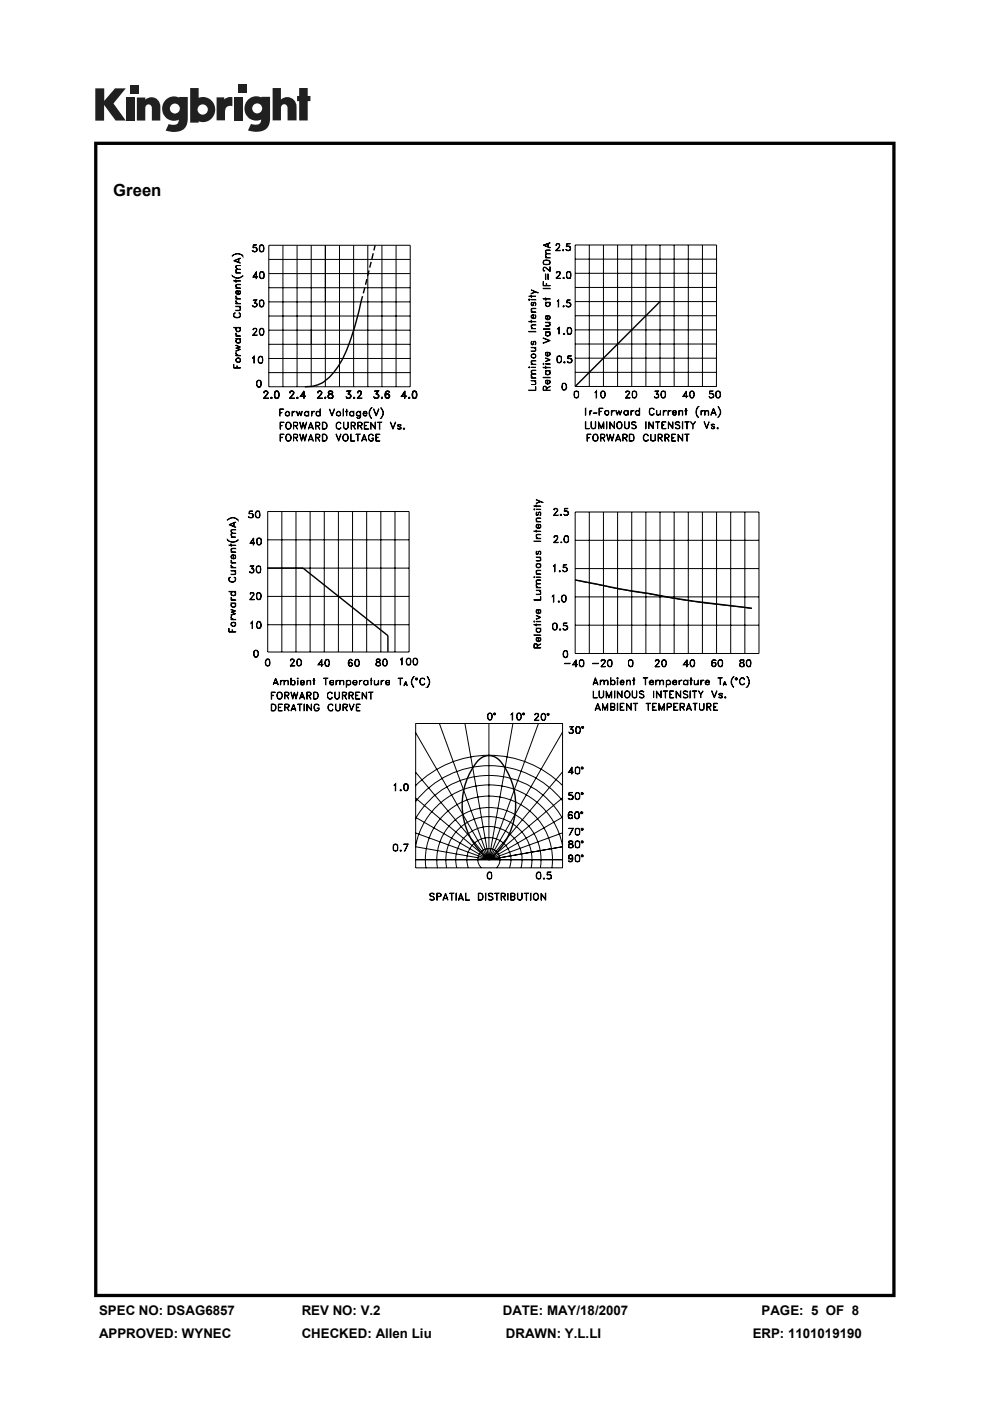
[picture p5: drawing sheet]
<svg xmlns="http://www.w3.org/2000/svg" width="210mm" height="297mm" viewBox="0 0 210 297" stroke-linecap="round" stroke-linejoin="round" font-family="sans-serif">
<defs><g id="words">
<text font-size="3.5" x="24" y="41.5">Green</text>
<g font-size="2.8">
<text x="21" y="278.7">SPEC NO: DSAG6857</text>
<text x="64" y="278.7">REV NO: V.2</text>
<text x="106.6" y="278.7">DATE: MAY/18/2007</text>
<text x="161.5" y="278.7">PAGE: 5 OF 8</text>
<text x="21" y="283.6">APPROVED: WYNEC</text>
<text x="64" y="283.6">CHECKED: Allen Liu</text>
<text x="107.3" y="283.6">DRAWN: Y.L.LI</text>
<text x="159.7" y="283.6">ERP: 1101019190</text>
</g>
</g></defs>
<g fill="#231f20">
<path d="M20.2 18.7h1.9v2.7l2.3-2.7h2.3l-2.6 3.2 2.6 3.7h-2.2l-2.4-3.3v3.3h-1.9z"/>
<path d="M26.7 20.7h1.8v4.9h-1.8z"/>
<path d="M49.6 20.7h1.8v4.9h-1.8z"/>
<path d="M27.6 18h1.8v1.8h-1.8z"/>
<path d="M50.6 17.9h1.8v1.8h-1.8z"/>
<path d="M29 20.7h1.8v.4a1.9 1.9 0 0 1 2.2-.3 1.9 1.9 0 0 1 1 2v2.8h-1.8v-2.7a.7 .7 0 0 0-.7-.8 .7 .7 0 0 0-.7 .8v2.7h-1.8z"/>
<path d="M45.9 20.6h1.7v.5a2.03 2.03 0 0 1 1.7-.5v1.9h-.2a1.12 1.12 0 0 0-1.4 1.3v1.7h-1.8z"/>
<path d="M57.8 18.7h1.8v2.4a1.98 1.98 0 0 1 2.2-.3 1.98 1.98 0 0 1 1.1 2v2.7h-1.9v-2.6a.7 .7 0 0 0-.7-.8 .7 .7 0 0 0-.7 .8v2.6h-1.8z"/>
<path d="M63.5 18.7h1.8v1.6h.5v1.1h-.5v4.1h-1.8v-4.1h-.5v-1.1h.5z"/>
<path d="M40.3 18.7v7.3h1.8v-.3a2.63 2.63 0 0 0 3.5-2.5 2.63 2.63 0 0 0-3.5-2.5v-2zM41.9 23.2a1.1 1.1 0 0 1 2.2 0 1.1 1.1 0 0 1-2.2 0z"/>
<path d="M35.3 21a2.56 2.56 0 0 0-.6 3.3 2.56 2.56 0 0 0 3.2 1.1 1.09 1.09 0 0 1-1.5 1.1l-.6-.2-.7 1.4a5.3 5.3 0 0 0 3.8-.2 2.69 2.69 0 0 0 .9-2.4v-4.5h-1.8v.1l-.8-.2a2.44 2.44 0 0 0-1.9 .5zM36 23a1.06 1.06 0 0 1 2.1 0 1.06 1.06 0 0 1-2.1 0z"/>
<path d="M52.8 21a2.56 2.56 0 0 0-.6 3.3 2.56 2.56 0 0 0 3.2 1 1.09 1.09 0 0 1-1.5 1.1l-.7-.1-.6 1.4a5.3 5.3 0 0 0 3.7-.3 2.69 2.69 0 0 0 1-2.3v-4.6h-1.8v.2l-.9-.3a2.44 2.44 0 0 0-1.8 .6zM53.5 23a1.06 1.06 0 0 1 2.1 0 1.06 1.06 0 0 1-2.1 0z"/>
</g>
<path d="M20 30v245h169.9v-245zM20.7 30.7h168.6v243.6h-168.6z" fill="#000"/>
<g fill="none" stroke="#000" stroke-width=".21">
<path d="M49.2 58.4a1.53 1.53 0 0 0 2.3 0 1.39 1.39 0 0 1-2.3 0zM49.2 54.3a1.45 1.45 0 0 1 2.3 0l-.3-.3a1.69 1.69 0 0 0-2 .3zM49.6 59.5l1.4 .1zM49.6 55.3l1.4-.6-1.3 .6 1.3 .5zM50 59.3l.1 .6zM50 57.8l1 .1zM50 57.2l.3-.1h.7h-.8a.45 .45 0 0 0 .1 .7l-.2-.1zM50.1 56.3h.9l-.8 .1-.1 .3 .2 .4-.3-.4zM50.6 54.9v.7M50.7 54.9v.8M53.6 53.2l.2 .1M53.7 58.7l1 .1h-1.1l.8-1.2v1.5l-.1-1.3-.6 1"/>
<path d="M54.2 52.5l.3 .4-.3 .4M54.5 52.7l-.4-.2-.5 .1 .1-.7h.7l-.6 .1-.1 .5a.55 .55 0 0 1 .6 0 .55 .55 0 0 1 .3 .5l-.5 .4h-.3l-.2-.2M54.5 53.1a.51 .51 0 0 1-.9 .1M55.2 52l.2-.1a.83 .83 0 0 1 .6 .7 .83 .83 0 0 1-.4 .8h-.4a1.3 1.3 0 0 1 0-1.4zM55.2 53.2h.6M55.2 52.1h.6M55.2 57.7h.6l.2 .2v.9a.55 .55 0 0 1-.9 0v-.9zM55.2 58.9h.6M55.2 57.7h.6M55.2 52a1.42 1.42 0 0 0 0 1.3M55.3 57.7a1.02 1.02 0 0 0 0 1.3M55.7 52a1.02 1.02 0 0 1 0 1.3"/>
<path d="M55.8 57.7a1.02 1.02 0 0 1 0 1.3M57 52h30v30h-30zM57 58h30M57 55h30M60 52v30M63 52v30M66 52v30M69 52v30M72 52v30M75 52v30M78 52v30M81 52v30"/>
<path d="M84 52v30M115.2 59.7l.1 .8 1.4 .1h-1.5zM115.2 52l1.5-.5-1.3 .5 1.3 .6zM115.3 55.4a.75 .75 0 0 1 .9-.3 .75 .75 0 0 1 .4 .9l-.6 .1a.64 .64 0 0 1-.8-.5zM115.3 55.9l.1 .1h1l.2-.1M115.3 55.4a.99 .99 0 0 1 1.3 0M115.3 55.4v.6M115.7 58.1l.1 1.2zM115.7 54.6l1 .1zM115.8 53.8h.9l-.9 .1 .1 .7a.55 .55 0 0 1-.1-.8zM115.8 53.1l.9-.1-.9 .2v.4l.1 .2a.45 .45 0 0 1-.1-.7zM116.2 58.1l.1 1.2z"/>
<path d="M116.2 51.6v.8M116.3 51.6v.8M116.5 55.4v.6M116.6 57.5l.1-.9v1l-.8-.6a.45 .45 0 0 0-.6-.2v.6l.2 .1a.43 .43 0 0 1-.3-.5 .43 .43 0 0 1 .4-.4l1.1 .9M117.9 53.1l.9 .1h-1l.9-1v-.4l-.6-.1-.1 .4-.1-.1 .2-.4h.4l.2 .5-.1 .4-.7 .7M118 59l.7-.8a.36 .36 0 0 0-.1-.6l-.5 .1-.1 .1 .1 .1v-.2h.6v.5l-.8 .8h1M119.3 53h.2v.2zM119.4 58.9l.2-.1 .1 .2zM119.4 53l.1 .1zM119.5 58.9l.1 .1zM120.1 53l.2 .1M120.2 57.8a.48 .48 0 0 1 .8 0l.1 .6-.2 .6h-.6l-.1-.2z"/>
<path d="M120.3 58.9h.6M120.3 57.7h.6M120.4 57.7a.99 .99 0 0 0 0 1.3M120.7 52.2l.2 .2v.6l-.2 .1M120.9 57.7l.1 .1v1l-.1 .2M120.9 52.5a.6 .6 0 0 0-.8-.2l.1-.7h.7l-.6 .1-.1 .5h.6l.2 .5a.55 .55 0 0 1-.4 .5 .55 .55 0 0 1-.6-.3l.2 .1a.52 .52 0 0 0 .7-.2M122 51.9h30v30h-30zM122 57.9h29.9M122 54.9h29.9M125 51.9v30.1M128 51.9v30.1M131 51.9v30.1"/>
<path d="M134 51.9v30.1M137 51.9v30.1M140 51.9v30.1M143 51.9v30.1M146 51.9v30.1M149 51.9v30.1M49.6 77.2v.9h1.4l-1.4-.1M49.6 69.4l1.4 .1zM49.6 66.4l.3-.1a.52 .52 0 0 0-.3 .6 .52 .52 0 0 0 .5 .4l.8-.2v-.5l-.2-.3 .1 .1 .2 .6a.74 .74 0 0 1-.9 .4l-.5-.3zM50 75.3l1 .1zM50 74.8l.5 .5-.5-.3zM50 73.1l1 .5-.8 .2 .8 .3-1 .4 .8-.4-.8-.3 .8-.2z"/>
<path d="M50 71.8l1 .1zM50 71.2l1 .1zM50 70.6l.5 .6-.5-.3zM50 64.9l1 .1zM50 64.3l1 .1zM50 63.7l.5 .6-.5-.3zM50 63.3l1 .1zM50 62.7l.5 .6-.5-.3zM50 61l1 .1zM50 60.4l.3-.1h.7l-.8 .1-.1 .3 .2 .3-.3-.3zM50.1 76.1a.55 .55 0 0 1 .7-.2 .57 .57 0 0 1 0 .9 .57 .57 0 0 1-.8-.5zM50.1 72l.1-.1-.1 .5 .1 .2 .4 .1 .3-.1-.1-.7a.57 .57 0 0 1 0 .8h-.6a.45 .45 0 0 1-.1-.7z"/>
<path d="M50.1 69.6l.1-.1-.1 .3 .1 .3 .4 .2 .3-.2-.1-.6 .2 .3-.2 .5a.53 .53 0 0 1-.6-.1 .53 .53 0 0 1-.1-.6zM50.1 61.7l.4-.1v.8l.4-.2-.1-.6a.49 .49 0 0 1 .1 .7 .49 .49 0 0 1-.7 .1l-.2-.3zM50.2 76.1l.3-.2 .3 .1 .1 .6-.3 .2-.4-.1-.1-.3zM50.2 61.7h.3v.7l-.4-.3zM50.2 78v-.5l.1 .5M50.8 65l.2 .4-.1 .4-.9 .1 .9-.2zM53.6 71l1 .1h-1l.8-.9v-.4l-.2-.1-.6 .1a.46 .46 0 0 1 .5-.2 .46 .46 0 0 1 .4 .2l-.2 .6-.7 .7M53.6 64.8l.2 .2M53.9 75.5v1.5v-1.3l-.3 .2zM54 64.2l.5 .1a.51 .51 0 0 1-.3 .8 .51 .51 0 0 1-.6-.3l.1 .1a.52 .52 0 0 0 .8-.1M54.2 64.3l.3 .3-.3 .4M54.4 63.7l-.7-.1h.8l-.5 .7"/>
<path d="M54.4 63.6l-.5 .7 .6 .2M55 75.6l.3-.1a.93 .93 0 0 1 .4 1.3l-.1 .2a.55 .55 0 0 1-.8-.2 1.15 1.15 0 0 1 .2-1.2zM55 76.9h.6M55 75.7h.6M55.1 69.8a.47 .47 0 0 1 .4-.2 .47 .47 0 0 1 .4 .2 .82 .82 0 0 1-.5 1.3l-.2-.1a1.15 1.15 0 0 1-.1-1.2zM55.1 75.6a1.02 1.02 0 0 0 0 1.4M55.2 63.7a.52 .52 0 0 1 .7 .1 .82 .82 0 0 1-.5 1.3l-.2-.1-.2-.6zM55.2 64.9h.6M55.2 63.7h.6M55.2 63.7a1.42 1.42 0 0 0 0 1.3M55.2 70.9h.6M55.2 69.8h.6"/>
<path d="M55.3 69.7a1.02 1.02 0 0 0 0 1.3M55.5 75.6l.2 .3v.9l-.2 .2M55.7 63.7a1.02 1.02 0 0 1 0 1.3M55.8 69.7a1.42 1.42 0 0 1 0 1.3M57 67h30M57 64h30M57 61h30M57 79h30M57 76h30M57 73h30M57 70h30M112.1 77.9h.3z"/>
<path d="M112.1 63.5l.2-.1 .1 .2-.2 .1zM112.1 77.9h.1M112.1 70.3l1.6 .1zM112.1 68.2h1.6zM112.1 62.8h1.6M112.2 77.9h.1M112.2 63.5l.1 .1zM112.6 77.2l1.1 .1zM112.6 76.6l.4-.2h.7l-.9 .1-.1 .4 .3 .3-.4-.3zM112.6 74.4l1-.1v-.4l-.2-.2a.45 .45 0 0 1 .2 .7zM112.6 73.7h1.1zM112.6 67.9l.1 .5z"/>
<path d="M112.6 66.1l1.1 .1zM112.6 65.5l.4-.1h.7l-1 .2 .3 .5-.3-.2zM112.6 63.5l1.1 .1zM112.6 62.6l.1 .5zM112.6 61.5l1.6 .6zM112.6 77.9h1.1M112.6 69.7h1.1M112.7 67l.4-.2v.7l-.3-.1zM112.7 79.3l1-.1-.9 .2-.1 .4 .3 .3-.4-.3zM112.7 78.6l1-.1-.9 .2-.1 .2 .3 .3-.4-.3zM112.7 73h.4M112.7 68.9l1-.1-.9 .2-.1 .3 .3 .4-.4-.4z"/>
<path d="M112.7 64.2l.2-.1-.3 .2v.3l.3 .2 .4-.6M112.7 64.7h.4M112.8 75.2h.8a.46 .46 0 0 1-.3 .7 .46 .46 0 0 1-.6-.6zM112.8 72.4v.7M112.8 64.2v.6M113.1 67.5l.5-.1-.1-.7 .2 .3a.48 .48 0 0 1-.6 .6l-.5-.4a.44 .44 0 0 1 .6-.5v.8M113.2 72.5h.4M113.2 64.2h.4v.6M113.3 72.4l-.2 .7h-.2a.48 .48 0 0 1-.2-.7h.2l-.2 .1M113.6 73l-.1 .1 .2-.2-.1-.5h-.4l-.2 .7M113.6 64.7l-.1 .1a.44 .44 0 0 0-.1-.7l-.2 .2-.2 .5M113.6 61.9l-1 .4 1.1-.4"/>
<path d="M113.6 72.4v.7M115.2 77.1l.1-.1 .1 .2-.1 .1zM115.2 77.9l1.5 .1zM115.2 71.6l1.5 .6-1.5 .6 1.3-.6zM115.2 63.3l1.5 .1zM115.2 61.1l1.5 .1zM115.2 69.8h1.5M115.3 77.2h.1M115.7 78.6l1 .1zM115.7 77.6l.1 .5zM115.7 77.1l1 .1zM115.7 75.9l1 .4-1 .4 .8-.4z"/>
<path d="M115.7 70.4h1zM115.7 69.1l.8-.1 .1-.3-.2-.3 .3 .3-.1 .4-.2 .1zM115.7 68.3l1 .1zM115.7 64.1l1 .1zM115.7 63.2l.1 .5zM115.8 74.8h.3v.6l-.3-.1zM115.8 67h.3v.7l-.3-.1zM115.9 78.7l-.1 .6h.7l.1-.4-.1-.2 .2 .2a.5 .5 0 0 1-.6 .6 .5 .5 0 0 1-.2-.8zM115.9 70.4l-.1 .7h.7l.1-.4-.1-.3 .2 .3a.5 .5 0 0 1-.6 .6 .5 .5 0 0 1-.2-.9zM115.9 60.5v-.4v.4M116.1 75.4l.5-.2-.1-.4h-.1l.1-.1 .2 .2v.3l-.2 .2a.46 .46 0 0 1-.7-.1 .46 .46 0 0 1 .1-.6h.3v.7M116.1 67.7l.5-.2-.1-.5h-.1l.3 .2v.3l-.2 .2a.53 .53 0 0 1-.7-.1 .53 .53 0 0 1 0-.6h.4v.7"/>
<path d="M118.1 75.7a.55 .55 0 0 1 1 0v.9l-.4 .4-.4-.1-.2-.3zM118.1 63.9l.4-.3v1.5l-.1-1.4zM118.2 69.7l.4-.3v1.5v-1.4zM118.3 76.8h.6M118.3 75.6h.6M118.4 75.5a1.02 1.02 0 0 0 0 1.4M118.8 75.5a1.02 1.02 0 0 1 0 1.4M119.4 64.9h.2l-.1 .2zM119.5 64.9h.1M119.5 64.8h.1M119.6 70.7l.2 .2h-.3zM119.6 70.8l.1 .1z"/>
<path d="M119.7 76.7l.1 .1v.2l-.2-.1zM119.7 76.8l.1 .1zM120.2 64.8l.2 .2M120.4 69.5a.52 .52 0 0 1 .8 .2 1.15 1.15 0 0 1-.2 1.2h-.6l-.1-.6zM120.4 70.8h.6M120.4 76.7l.2 .2M120.4 69.5h.6M120.5 69.5a1.4 1.4 0 0 0 0 1.4M120.8 64.2l.2 .4-.2 .4M120.9 76l.4 .4-.1 .3-.3 .2M120.9 69.5a.99 .99 0 0 1 0 1.4M121 64.4a.61 .61 0 0 0-.8-.1l.1-.7h.6l-.6 .1v.5a.55 .55 0 0 1 .5 0 .55 .55 0 0 1 .3 .5l-.4 .4h-.3l-.2-.3"/>
<path d="M121 64.8a.51 .51 0 0 1-.8 0M121.3 76.3a.64 .64 0 0 0-.9-.2v-.7h.8l-.7 .1-.1 .5 .8 .1 .1 .5-.4 .4-.5-.1-.1-.3 .1 .2a.64 .64 0 0 0 .9-.2M122 78.9h29.9M122 75.9h29.9M122 72.9h29.9M122 69.9h29.9M122 66.9h29.9M122 63.9h29.9M152 60.9h-30M54.5 80.9a.47 .47 0 0 1 .4-.3 .47 .47 0 0 1 .4 .3l.1 .5-.2 .6h-.5a1.15 1.15 0 0 1-.2-1.1zM54.7 82h.5M54.7 80.8h.5"/>
<path d="M54.7 80.7a1.02 1.02 0 0 0 0 1.3M55.2 80.7l.1 .2v.9l-.1 .2M55.9 84.4h1l-1 .1M56.1 83l.4-.1 .4 .4-1 1.2 .9-1.2a.43 .43 0 0 0-.5-.3 .43 .43 0 0 0-.4 .3zM57.4 84.3l.2-.1 .1 .2-.2 .1zM57.5 84.3l.1 .1zM58.4 83l.2-.1a.84 .84 0 0 1 .6 .8 .84 .84 0 0 1-.6 .8 .93 .93 0 0 1-.3-1.3zM58.4 84.3h.6M58.4 83.1h.6M58.5 83l-.2 .2v1l.2 .2M58.9 83a1.12 1.12 0 0 1 0 1.4M59.3 86.7h.9l-.8 .1v1.4z"/>
<path d="M59.4 87.5h.4h-.4M59.4 89.5h.8l-.7 .1v1.4zM59.4 92h.8l-.7 .1v1.5zM59.5 92.7h.4l-.4 .1M59.5 90.3h.4M60.7 89.7l.3-.2h.3a.88 .88 0 0 1 0 1.5 .76 .76 0 0 1-.7-.4 .76 .76 0 0 1 .1-.9zM60.7 92.3l.3-.3h.3a.88 .88 0 0 1 0 1.6 .76 .76 0 0 1-.7-.5 .76 .76 0 0 1 .1-.8zM60.8 89.7a.64 .64 0 0 1 .9 .6 .64 .64 0 0 1-.9 .5l-.1-.4zM60.8 92.2a.64 .64 0 0 1 .9 .6 .64 .64 0 0 1-.9 .6l-.1-.4zM61.4 84.4h1l-1 .1M61.6 83l.4-.1 .4 .4-1 1.2 .9-1.2a.43 .43 0 0 0-.5-.3 .43 .43 0 0 0-.4 .3zM61.9 87.2l.1 1z"/>
<path d="M62.2 87.3l.4-.1-.4 .2-.2 .2zM62.3 89.6h.5l.3 .2-.1 .4-.7 .1 .8-.1-.1-.6-.7-.1v1.5M62.3 92.8l.8-.1v-.5l-.8-.2v1.6M62.3 92.1l.8 .2-.1 .4h-.7M62.7 90.3l.4 .7M62.7 92.8l.4 .8M62.9 87.2l.3 .8 .3-.8 .3 .8 .3-.8-.3 1-.3-.7-.3 .7zM62.9 84.3l.2-.1 .1 .2-.2 .1zM63 84.3l.1 .1zM63.5 89.5l.5 1.3 .3-1.3 .3 1.3 .5-1.3-.5 1.5-.3-1.3-.3 1.3zM63.5 92l.5 1.3 .3-1.3 .3 1.3 .5-1.3-.5 1.6-.3-1.3-.3 1.3zM63.8 84l1 .1h-1.1l.8-1.2v1.6"/>
<path d="M64.5 83.1l-.7 1M64.6 87.5l.3-.3h.2l.3 .3-.3-.2a.43 .43 0 0 0-.5 .4 .43 .43 0 0 0 .5 .4l.3-.1a.49 .49 0 0 1-.6 .1 .49 .49 0 0 1-.2-.6zM65.4 87.2l.1 1zM65.5 93.2h.8M65.5 90.7h.8M65.6 93.1h.7M65.6 90.6h.7M65.9 89.5l.6 1.5-.6-1.3-.5 1.3zM65.9 92l.6 1.6-.6-1.3-.5 1.3zM66.1 87.2l.1 1zM66.3 87.3l.5-.1-.5 .2-.1 .2zM66.9 89.5h.6l.3 .2 .1 .3-.2 .3h-.7h.5a.35 .35 0 0 0 .3-.4 .35 .35 0 0 0-.3-.3h-.5l-.1 1.4z"/>
<path d="M67 92.7h.7l.1-.4-.3-.2h-.5l-.1 1.5v-1.6h.6l.4 .3-.1 .4-.8 .1M67.2 87.3l.4-.1 .3 .3-.3-.2a.43 .43 0 0 0-.5 .4 .43 .43 0 0 0 .5 .4l.3-.1a.51 .51 0 0 1-.8 .1 .51 .51 0 0 1 .1-.8zM67.4 90.3l.5 .7-.5-.7M67.4 92.8l.5 .8-.5-.8M67.4 84.4l1 .1h-1.1l.9-1.2a.43 .43 0 0 0-.4-.3 .43 .43 0 0 0-.4 .3 .44 .44 0 0 1 .5-.4 .44 .44 0 0 1 .3 .6l-.8 1M67.9 86.7v1.5zM68.4 89.5h.5a.82 .82 0 0 1 .5 .8 .82 .82 0 0 1-.5 .7h-.5zM68.4 92h.5a.82 .82 0 0 1 .5 .8 .82 .82 0 0 1-.5 .8h-.5zM68.5 89.6a.71 .71 0 0 1 .8 .5 .71 .71 0 0 1-.4 .8h-.4zM68.5 92.1a.71 .71 0 0 1 .8 .5 .71 .71 0 0 1-.4 .9h-.4zM68.9 84.3h.1v.2zM69 84.3h.1"/>
<path d="M69 84.2h.1M69.6 84.2l.3 .2M69.7 83l-.1 .3 .4 .3a.53 .53 0 0 1 .5 .7 .52 .52 0 0 1-.6 .1 .52 .52 0 0 1-.3-.5l.8-.4 .2-.4a.6 .6 0 0 0-.9-.1zM69.7 83l-.1 .3 .9 .5a.44 .44 0 0 1-.3 .6 .44 .44 0 0 1-.6-.4l.2-.3 .6-.2 .2-.4a.6 .6 0 0 0-.9-.1zM69.7 83.1h.8M69.8 83a.52 .52 0 0 0 .6 .6l.3 .3a.55 .55 0 0 1-.6 .6 .55 .55 0 0 1-.5-.6l.9-.6-.1-.3 .1 .3-.3 .2a.55 .55 0 0 0-.7 .4 .55 .55 0 0 0 .6 .7 .55 .55 0 0 0 .6-.6l-.3-.4a.52 .52 0 0 1-.6-.6zM69.9 86.7l.5 1.3 .6-1.3-.6 1.5zM70.6 84.2l-.3 .2M71.2 92l.6 1.3 .5-1.3-.5 1.6zM71.3 89.8l.5-.3 .4 .1 .1 .2a.55 .55 0 0 0-.6-.2 .55 .55 0 0 0-.4 .5 .6 .6 0 0 0 .2 .7 .6 .6 0 0 0 .7 0l.1-.1-.4 .3-.6-.3zM71.5 87.4l.3-.1 .3 .1 .1 .6a.45 .45 0 0 1-.6 0 .45 .45 0 0 1-.1-.6zM72.8 86.7l.1 1.5z"/>
<path d="M72.9 92.4a.5 .5 0 0 1 .5-.3 .5 .5 0 0 1 .4 .5 .63 .63 0 0 1-.6 .9 .72 .72 0 0 1-.3-1.1zM72.9 89.5v1.1l.4 .3 .3-.1 .2-.2 .1-1.1-.1 1.3a.5 .5 0 0 1-.5 .2 .5 .5 0 0 1-.4-.4zM72.9 92.3l.3-.3a.77 .77 0 0 1 .7 .8 .77 .77 0 0 1-.7 .8 .82 .82 0 0 1-.3-1.3zM73.3 87.2l.5 .1zM73.5 86.7v1.5M73.5 84.2l.2 .2M73.9 83.5l.3 .1 .3 .3a.59 .59 0 0 1-.3 .5 .59 .59 0 0 1-.7 0l-.1-.2 .1 .2a.59 .59 0 0 0 1-.4 .55 .55 0 0 0-.6-.5zM74.1 83.6l.2 .1a.46 .46 0 0 1-.2 .7 .48 .48 0 0 0 0-.8zM74.2 87.5l.3-.3h.2l.3 .3-.3-.2a.43 .43 0 0 0-.5 .4 .43 .43 0 0 0 .5 .4l.3-.1a.49 .49 0 0 1-.7 .1 .49 .49 0 0 1-.1-.6zM74.3 83l-.8-.1h.9l-.5 .7M74.3 82.9l-.5 .7h.4l.2 .3M74.4 92l.1 1.5 .7 .1h-.8z"/>
<path d="M74.4 84.1a.54 .54 0 0 1-.9 .2v-.1M74.5 89.5l.7 .1 .2 .2-.2 .5h-.7l.7-.1 .1-.2-.1-.3-.7-.1v1.4zM74.9 90.3l.5 .7-.4-.7M75 84.3l.1-.1 .1 .2-.1 .1zM75 87.2l.1 1zM75.1 84.3v.1zM75.5 92l.9 .1zM75.6 87.5l.3-.3h.3l.2 .3-.2-.2a.43 .43 0 0 0-.6 .4 .43 .43 0 0 0 .6 .4l.2-.1a.49 .49 0 0 1-.6 .1 .49 .49 0 0 1-.2-.6zM75.8 84.4l.9 .1h-1l.9-1v-.4l-.5-.1-.2 .3-.1-.1 .3-.3h.3l.3 .4-.2 .4-.7 .8M75.9 89.6h.5l.3 .2v.4l-.8 .1h.8l.1-.3-.1-.4-.8-.1v1.5M75.9 92.1v1.5M76.3 90.3l.5 .7-.4-.7"/>
<path d="M76.4 87.2l.1 1.1-.2 .3-.4 .1-.3-.2 .6 .1 .2-.3zM76.8 93.1h.8M76.8 93.2h.9M77.1 87.6l.1 .4h.6a.48 .48 0 0 1-.6 .1 .48 .48 0 0 1-.1-.6 .48 .48 0 0 1 .7-.1v.3h-.7M77.2 87.4l.4-.1 .2 .3h-.7zM77.3 89.5h.9l-.9 .1v1.3l.9 .1h-.9zM77.3 92l.5 1.6-.5-1.3-.6 1.3zM77.3 90.3h.5M78.3 92.2l.6-.2 .3 .4a.59 .59 0 0 0-.8-.2 .59 .59 0 0 0-.2 .8 .47 .47 0 0 0 .5 .5 .47 .47 0 0 0 .4-.5l-.2-.1h.3l-.2 .6-.4 .1a.97 .97 0 0 1-.3-1.4zM78.6 89.5l.9 1.3 .1-1.3v1.5l-.9-1.3-.1 1.3zM78.8 86.4h.1a1.54 1.54 0 0 0 0 2.3 1.45 1.45 0 0 1-.1-2.3zM79.2 86.7l.6 1.3 .6-1.3-.6 1.5z"/>
<path d="M79.4 84.2l.2 .2M79.7 92h.9l-.8 .1v1.4l.8 .1h-.9zM79.8 92.7h.4l-.4 .1M80 83.6l.3 .3-.1 .3-.2 .2 .3-.4zM80.1 89.5l.9 .1zM80.2 83l-.7-.1h.8l-.5 .7M80.2 82.9l-.5 .7h.4l.2 .3M80.3 84.1a.51 .51 0 0 1-.4 .3 .51 .51 0 0 1-.5-.2M80.5 89.6v1.4l.1-1.4M80.7 86.4a1.39 1.39 0 0 1 0 2.3 1.54 1.54 0 0 0 0-2.3zM80.9 84.3h.2l-.1 .2zM81 84.3h.1"/>
<path d="M81 84.2h.1M81.7 84.1l.5 .3 .4-.3M81.9 83a.82 .82 0 0 0-.3 .9 .82 .82 0 0 0 .7 .6 .52 .52 0 0 0 .4-.5 .52 .52 0 0 0-.3-.5h-.3l-.4 .2 .6-.2 .4 .4a.51 .51 0 0 1-.4 .5 .51 .51 0 0 1-.6-.2 .78 .78 0 0 1 0-.9 .78 .78 0 0 1 .8-.3l.1 .1-.3-.2zM81.9 83.1h.6M82 83a1.02 1.02 0 0 0 .1 1.4 .91 .91 0 0 1-.1-1.4zM82.3 83.6l.3 .3-.1 .3-.2 .2 .3-.4zM82.6 83.9l-.4-.3-.5 .3 .4-.3-.4 .4M82.8 89.5l.6 1.3 .5-1.3-.5 1.5zM84.4 90.8h.6M84.4 90.3l.6 .3v.3a.52 .52 0 0 1-.7-.1l.2 .1M84.4 90.2h.6M84.5 90.1v.2"/>
<path d="M85 90.1v.2v-.2a.52 .52 0 0 0-.7 .2l.7 .4M85 90.6v.3M85.2 84l1 .1h-1.1l.8-1.2v1.6l-.1-1.4-.6 1M85.6 90.8h.1l.1 .1-.2 .1zM85.6 90.8l.1 .1zM86.7 84.3l.1-.1 .1 .2-.2 .1zM86.7 84.3l.1 .1zM87.6 83l.2-.1a.84 .84 0 0 1 .6 .8 .84 .84 0 0 1-.6 .8 .93 .93 0 0 1-.3-1.3zM87.6 84.3h.6M87.6 83.1h.6M87.7 83a1.54 1.54 0 0 0 0 1.4M88.2 83a1.54 1.54 0 0 1 0 1.4"/>
<path d="M112.1 82.7h1.5l.1-.7v.8zM112.6 80.7l1.1 .1zM112.6 80.1l1.1 .1zM113.4 80.8l.3 .3-.1 .4h-1l1-.1zM115.2 80l1.5 .1zM115.8 80.7h.3v.7l-.3-.2zM115.9 82.7l-.1-.7h-.5v.7l1.4 .1h-1.5l.1-.8 .4-.1 .2 .1v.7M115.9 82.3l.8-.4-.8 .5M116.1 81.4l.5-.3-.1-.4h-.1l.1-.1 .2 .3v.2l-.2 .3a.46 .46 0 0 1-.7-.2 .46 .46 0 0 1 .1-.6h.3v.8M119.3 81.3h.6l.3 .5v.5l-.5 .4-.5-.3zM119.3 81.4h.6M119.3 82.6h.6"/>
<path d="M119.4 81.3a1.4 1.4 0 0 0 0 1.3M119.8 81.3a1.02 1.02 0 0 1 0 1.3M122 83a.55 .55 0 0 1 .7 .1v1l-.1 .2-.4 .1-.4-.3v-1zM122 84.2h.6M122 83.1h.6M122 83a1.02 1.02 0 0 0 0 1.3M122.5 83a1.02 1.02 0 0 1 0 1.3M124.2 86.5v1.5zM124.2 89.4v1.4l.8 .1h-.8zM124.5 92h.8l-.7 .1v1.5zM124.6 92.8h.4l-.4 .1M125.1 87.5h.2"/>
<path d="M125.3 89.4l.1 1.1 .4 .3 .5-.1 .1-1.3v1.1a.51 .51 0 0 1-.5 .4 .51 .51 0 0 1-.6-.4zM125.6 87.1h-.5v.9M125.9 87.5l.7 .1zM125.9 92.3l.3-.2a.68 .68 0 0 1 .6 .7 .68 .68 0 0 1-.6 .7 .74 .74 0 0 1-.3-1.2zM126 92.1l.2-.1a.77 .77 0 0 1 .7 .8 .77 .77 0 0 1-.7 .8l-.4-.4v-.7zM126.2 83.1l.3-.2v1.5l-.1-1.3zM127 86.5h.9l-.8 .1v1.4zM127.1 87.2h.4l-.4 .1M127.5 92.8h.5a.35 .35 0 0 0 .2-.3 .35 .35 0 0 0-.2-.4h-.5l-.1 1.5v-1.6l.7 .1 .2 .3-.1 .3-.2 .2h-.5M127.6 83a.45 .45 0 0 1 .7 .1 .82 .82 0 0 1-.5 1.3l-.2-.1a1.02 1.02 0 0 1 0-1.3zM127.6 84.2h.5M127.6 83.1h.5"/>
<path d="M127.7 83a1.02 1.02 0 0 0 0 1.3M127.8 92.9l.5 .7-.4-.7M128.1 89.7l-.6 1.2-.5-1.2v1.2v-1.5l.5 1.3 .6-1.3v1.5M128.1 83a1.42 1.42 0 0 1 0 1.3M128.4 87.2l.6-.1 .1 .7-.3 .2-.3-.1-.2-.4zM128.6 89.4l.1 1.5zM128.6 92l.5 1.4 .3-1.4 .4 1.4 .5-1.4-.5 1.6-.4-1.3-.3 1.3zM129.3 89.4l1 1.3v-1.3v1.5l-.9-1.2-.1 1.2zM129.7 87v1zM130.3 87l-.5 .2-.1 .3M130.6 87l.3 .8 .4-.8 .2 .8 .4-.8-.4 1-.2-.8-.4 .8zM130.7 93.2h.8"/>
<path d="M130.8 93.1h.6M130.8 89.7l.5-.3a.77 .77 0 0 1 .7 .8 .77 .77 0 0 1-.7 .7 .85 .85 0 0 1-.5-1.2zM130.9 89.7a.5 .5 0 0 1 .6-.2 .5 .5 0 0 1 .4 .5 .63 .63 0 0 1-.6 .8 .72 .72 0 0 1-.4-1.1zM131.1 92l.6 1.6-.6-1.3-.6 1.3zM132.1 92.9a.58 .58 0 0 0 .7-.1 .58 .58 0 0 0 .2-.6l-.9-.2v1.6M132.1 92.1h.5l.4 .3-.1 .3-.8 .1M132.4 87.2l.3-.2 .5 .2-.7-.1-.1 .4 .1 .3 .2 .2 .5-.2a.52 .52 0 0 1-.7 .1 .52 .52 0 0 1-.1-.7zM132.5 89.4v1.1l.1 .3h.3h.3l.2-.3 .1-1.1-.1 1.3a.52 .52 0 0 1-.8 .1l-.1-.3zM132.5 92.9l.5 .7-.4-.7M132.7 84.3l.9 .1h-1l.9-1.1-.3-.3h-.2l-.3 .2 .1-.2a.47 .47 0 0 1 .8 .3l-.9 1.1M133.2 87v1M133.5 92a.84 .84 0 0 1 .9 .5 .84 .84 0 0 1-.2 1l-.7 .1z"/>
<path d="M133.6 92.1l.7 .2v1.1l-.7 .1zM133.8 87l.1 1zM134.1 89.5a.6 .6 0 0 1 .8 .2l-.3-.2-.6 .2 .1 .2 .7 .3 .1 .5a.54 .54 0 0 1-.9 0l.3 .1 .6-.1-.2-.4-.7-.4zM134.2 83a.52 .52 0 0 1 .8 .1 .82 .82 0 0 1-.5 1.3l-.3-.1-.1-.6zM134.2 84.2h.6M134.2 83.1h.6M134.3 83l-.2 .1v1l.2 .2M134.5 87l-.5 .2-.1 .3M134.7 83a1.02 1.02 0 0 1 0 1.3M135.6 86.5l.1 1.5zM136.7 92.1l.5-.1 .3 .5-.3-.4a.68 .68 0 0 0-.7 .7 .68 .68 0 0 0 .7 .7l.3-.3a.63 .63 0 0 1-.8 .3 .63 .63 0 0 1-.3-.9zM136.9 89.4l.1 1.5z"/>
<path d="M137.8 86.7l.3-.2 .6 .2v.2l-.2-.3h-.5l-.2 .3v.7l.2 .3 .4 .1 .3-.4a.51 .51 0 0 1-.6 .4 .51 .51 0 0 1-.4-.5zM138 92v1.1l.1 .3 .4 .1 .4-.1 .1-1.4v1.4a.72 .72 0 0 1-1 0zM138.6 90.7l-1-1.3v1.5M138.6 89.4v1.5l-1-1.2M138.8 84.2l.3 .1M139.1 89.4l.8 .1zM139.2 87l.2 .9 .3 .1 .4-.3-.3 .3h-.5zM139.2 83.5l.5 .1v.4l-.1 .3-.5 .1-.3-.2v-.1a.47 .47 0 0 0 .4 .2 .47 .47 0 0 0 .5-.2M139.4 83.6h.3v.6l-.3 .1M139.5 89.5v1.4M139.7 83l-.8-.1h.8l-.5 .7M139.7 82.9l-.6 .7h.5l.1 .2"/>
<path d="M139.7 92.8h.5a.35 .35 0 0 0 .2-.3 .35 .35 0 0 0-.2-.4h-.5l-.1 1.5v-1.6l.7 .1 .2 .3-.1 .3-.2 .2h-.5M140 92.9l.5 .7-.4-.7M140.1 87v1M140.4 83a.45 .45 0 0 1 .7 .1l.1 .5a.75 .75 0 0 1-.5 .8 .9 .9 0 0 1-.3-1.4zM140.4 84.2h.6M140.4 83.1h.6M140.4 89.5l.9-.1h-.9v1.5h.9l-.9-.1M140.4 90.1h.4l-.4 .1M140.5 83a1.02 1.02 0 0 0 0 1.3M140.7 87l.1 1zM140.9 83l.2 .1v1l-.2 .2M141.1 92.8h.5a.35 .35 0 0 0 .3-.3 .35 .35 0 0 0-.3-.4h-.5l-.1 1.5v-1.6l.8 .1 .1 .3v.3l-.3 .2h-.5"/>
<path d="M141.3 87a.46 .46 0 0 0-.5 .5M141.4 92.9l.5 .7-.4-.7M141.7 87l.1 1zM142.4 87a.46 .46 0 0 0-.6 .5M142.4 92h.9l-.8 .1v1.4l.8 .1h-.9zM142.5 92.8h.5l-.5 .1M142.7 87.5l.1 .4 .2 .1h.2l.2-.3 .1 .1-.3 .2a.51 .51 0 0 1-.6-.5 .51 .51 0 0 1 .8-.4l.1 .4h-.8M142.7 90.7l-.9-1.3v1.5M142.7 89.4v1.5l-.9-1.2M142.8 87.1h.5l.1 .4h-.7zM143.2 89.7a.63 .63 0 0 1 1 0l-.6-.2-.3 .2 .1 .2a.69 .69 0 0 1 .7 .9l-.6 .1-.3-.2 .4 .1 .5-.1v-.4l-.8-.4zM143.8 92l.9 1.4 .1-1.4v1.6l-.9-1.3-.1 1.3z"/>
<path d="M144 87l.1 1zM144.2 87.1h.5l.1 .9-.2-.9h-.4l-.1 .2zM144.7 89.4l.1 1.5zM144.9 84l1 .1h-1.1l.8-1.2v1.5M145.2 87l.5 .1zM145.2 89.4l1 .1zM145.2 92l1 .1zM145.5 86.5v1.5M145.6 83.1l-.7 1M145.7 89.5v1.4v-1.4M145.7 92.1v1.5v-1.5M146.5 83a.45 .45 0 0 1 .7 .1 .82 .82 0 0 1-.5 1.3l-.2-.1a1.02 1.02 0 0 1 0-1.3z"/>
<path d="M146.5 83a1.42 1.42 0 0 0 0 1.3M146.5 84.2h.5M146.5 83.1h.5M146.9 83a1.02 1.02 0 0 1 0 1.3M146.9 90.1l.6-.7-.5 .7v.8l-.1-.8-.5-.7 .6 .7M148.1 86.2h.1a1.54 1.54 0 0 0 0 2.3 1.4 1.4 0 0 1-.1-2.3zM148.7 87.3a.55 .55 0 0 1 .8-.2l.1 .9-.2-.9zM148.7 87v1M149.3 89.4l.6 1.3 .5-1.3-.5 1.5zM149.6 87.3a.45 .45 0 0 1 .6-.2l.1 .9-.2-.9h-.4zM150.5 84.2l.2 .1M150.9 90.8h.6"/>
<path d="M150.9 90.2l.7 .4-.3 .3h-.2l-.3-.2 .1 .1M150.9 90.1h.6M150.9 87.6h.9M150.9 90v.3M151 83.5l.3 .1v.2v.4l-.3 .1M151 87.5h.7M151.3 86.5l.6 1.5-.6-1.3-.6 1.3zM151.3 83.7a.64 .64 0 0 0-.8-.1v-.7h.8l-.7 .1-.1 .5a.55 .55 0 0 1 .8 0 .55 .55 0 0 1 0 .7 .55 .55 0 0 1-.8 0l-.1-.1 .1 .1a.64 .64 0 0 0 .8-.1M151.4 90l.2 .1a.48 .48 0 0 0-.8 0l.7 .5M151.4 90.5v.3M152 83a.55 .55 0 0 1 .8 .1v1l-.2 .2-.3 .1-.5-.3v-1zM152 84.2h.6"/>
<path d="M152 83.1h.6M152.1 90.8l.2-.1v.2zM152.1 83a1.02 1.02 0 0 0 0 1.3M152.2 90.8h.1zM152.3 86.2a1.37 1.37 0 0 1 0 2.3 1.5 1.5 0 0 0 0-2.3zM152.5 83a1.02 1.02 0 0 1 0 1.3M48.2 114.4a1.53 1.53 0 0 0 2.3 0 1.39 1.39 0 0 1-2.3 0zM48.2 110.2a1.46 1.46 0 0 1 2.3 .1 1.53 1.53 0 0 0-2.3 0zM48.6 115.6l1.4 .1zM48.6 111.2l1.4-.5-1.3 .5 1.3 .6zM49 119.8l.1 .3 .4 .2-.4-.2zM49 119.3l1 .1z"/>
<path d="M49 118.8l.3 .5h.2a.44 .44 0 0 1-.5-.5zM49 117l1 .1zM49 115.3l.1 .5zM49 112.4l.3-.1h.7l-.9 .2 .2 .5-.2-.1zM49 113.9h1M49.1 116.3l.9-.1-.9 .2v.3l.2 .3-.3-.3zM49.1 113.1l.9-.1-.9 .2v.3l.2 .4-.3-.4zM49.1 117.7l.4-.1v.8a.43 .43 0 0 1-.5-.2 .43 .43 0 0 1 .1-.5zM49.1 117.8l.4-.1v.7l-.4-.1zM49.6 110.9v.7M49.7 110.8v.9M49.7 117.7l.1-.1a.57 .57 0 0 1 0 .8h-.3l.4-.2v-.4z"/>
<path d="M52.8 109.6l.2 .1M53 108.4l-.1 .5h.7a.55 .55 0 0 1-.1 .8 .55 .55 0 0 1-.8-.1l.2 .1h.7v-.2M53.4 108.9l.2 .1v.6l-.2 .1M53.6 108.4h-.7v.6a.48 .48 0 0 1 .7 .2M53.8 120l-.5 .6h.4l.1 .3M53.8 114l-.1 1.6v-1.4l-.6 .9h1h-1.1zM54.4 108.4h.6l.2 .7-.1 .4-.2 .3-.6-.1-.1-.3-.1-.5zM54.4 108.5h.6M54.4 109.7h.6M54.5 114.3a.55 .55 0 0 1 .9 0v.9l-.4 .4-.3-.1-.2-.3zM54.5 108.4a1.02 1.02 0 0 0 0 1.3M54.7 115.4h.5"/>
<path d="M54.7 114.2h.5M54.7 114.1a1.02 1.02 0 0 0 0 1.4M54.9 108.4a1.4 1.4 0 0 1 0 1.3M55.2 114.1a1.02 1.02 0 0 1 0 1.4M56.8 108.5h30v29.7h-30zM56.8 114.5h30M59.8 108.5v29.7M62.8 108.5v29.7M65.8 108.5v29.7M68.8 108.5v29.7M71.8 108.5v29.7M74.8 108.5v29.7"/>
<path d="M77.8 108.5v29.7M80.8 108.5v29.7M83.8 108.5v29.7M113.2 114.7l1.5 .1zM113.2 112.6l1.5 .1zM113.2 107.3l1.5 .1zM113.3 107.9v.2zM113.3 108h.1M113.7 119.6a.72 .72 0 0 1 1 0v.5a.53 .53 0 0 1-.7 .2 .53 .53 0 0 1-.3-.7zM113.7 111.4l.5-.2v.7l-.4-.1zM113.7 118.1l1 .1zM113.7 116.9l.2-.1-.2 .1v.6l.2 .1 .4-.7"/>
<path d="M113.7 117.4h.4M113.7 114.1l1 .1zM113.7 113.4l1-.1-.9 .2-.1 .2 .3 .4-.3-.2zM113.7 110.6l1 .1zM113.7 109.9l1-.1-1 .3 .3 .5-.3-.2zM113.7 109.1h.4M113.7 107.9l1 .1zM113.7 105.9l1.5 .7zM113.7 107v.5M113.7 112.3v.6M113.8 119.6h.8a.45 .45 0 0 1-.4 .7 .45 .45 0 0 1-.4-.7zM113.8 116.9v.6"/>
<path d="M113.8 108.6v.6M114.2 111.9h.3l.2-.2v-.3l-.3-.2h.1l.2 .1v.5a.53 .53 0 0 1-.7 .2 .53 .53 0 0 1-.2-.7l.5-.1v.7M114.3 108.7h.4M114.3 116.9h.4M114.3 108.6l-.1 .5-.3 .2-.2-.1v-.6l.2-.1-.2 .2M114.4 118.2l.3 .2v.5l-1 .1 1-.3zM114.6 116.9v.6M114.6 108.6v.6M114.6 106.3l-.9 .5 1-.5M114.7 117.4l-.2 .2 .2-.1v-.6l-.3-.1-.4 .7M114.7 109.1l-.2 .2 .2-.1v-.6l-.3-.1-.4 .7M117.5 108.1h.1"/>
<path d="M117.5 115l.9 .1h-1l.8-1v-.4l-.5-.1-.2 .4a.45 .45 0 0 1 .4-.4 .45 .45 0 0 1 .4 .3l-.2 .5-.6 .7M117.5 109.2l.9 .1h-1l.8-1.1-.2-.3h-.3l-.2 .2a.43 .43 0 0 1 .4-.3 .43 .43 0 0 1 .4 .4l-.8 1.1M118.8 109.1l.2-.1 .1 .2-.2 .1zM118.9 115h.3zM118.9 109.1l.1 .1zM119 115h.1M119.7 109l.1 .2M119.8 113.6h.6l.2 .7-.1 .5-.2 .2-.5-.1-.2-.3v-.4zM119.8 113.7h.6M119.8 115h.6M119.9 113.6a1.02 1.02 0 0 0 0 1.4M120.2 108.4l.3 .3-.1 .3-.2 .2"/>
<path d="M120.3 113.6l.2 .3v.9l-.2 .2M120.5 108.6l-.3-.2-.5 .1 .1-.7h.6l-.6 .1v.5a.55 .55 0 0 1 .5 0 .55 .55 0 0 1 .3 .5l-.4 .4h-.3l-.2-.3M120.5 109a.51 .51 0 0 1-.8 0M122 108.6h39v30h-39zM122 114.6h39M125 108.6v30M128 108.6v30M131 108.6v30M134 108.6v30M137 108.6v30M140 108.6v30M143 108.6v30"/>
<path d="M146 108.6v30M149 108.6v30M152 108.6v30M155 108.6v30M158 108.6v30M48.6 133.2v.8h1.4l-1.4-.1M48.6 125.4l1.4 .1zM48.6 122.5l.3-.2-.3 .4a.76 .76 0 0 0 .5 .7 .76 .76 0 0 0 .8-.3v-.6l-.2-.2 .2 .2a.72 .72 0 0 1-.7 1 .72 .72 0 0 1-.6-1zM49 131.3l1 .1zM49 130.7l.1 .4 .4 .2-.4-.2zM49 129.2l1 .3-.8 .3 .8 .3-1 .4 .8-.4-.8-.3 .8-.3zM49 127.8l1 .1z"/>
<path d="M49 127.2l1 .1zM49 126.7l.1 .3 .4 .2-.4-.2zM49 125.7l.2-.2-.1 .2v.5h.8l-.1-.7a.52 .52 0 0 1-.2 .8 .52 .52 0 0 1-.6-.6zM49 121.7h.9v-.5l-.2-.1a.45 .45 0 0 1 .2 .6zM49 121l1 .1zM49 120.3l1 .1zM49.1 128l.1-.1-.1 .5a.53 .53 0 0 0 .8 .1l-.1-.6a.49 .49 0 0 1 .1 .7 .49 .49 0 0 1-.7 .1l-.2-.3zM49.1 132.1h.8a.46 .46 0 0 1-.3 .7 .46 .46 0 0 1-.5-.6zM49.2 133.9v-.4l.1 .4M53 121.2l.2 .2M53 127.1l1 .1h-1l.6-.8a.45 .45 0 0 0 .1-.7h-.6l-.1 .3a.43 .43 0 0 1 .5-.4 .43 .43 0 0 1 .4 .5l-.9 1.1M53.6 131.7l-.1 1.6v-1.4l-.3 .2z"/>
<path d="M53.6 120.6l.2 .1v.5l-.2 .2M53.8 120.1l-.8-.1h.8l-.4 .6h.3a.54 .54 0 0 1 .1 .8 .54 .54 0 0 1-.8-.1v-.1a.45 .45 0 0 0 .4 .2 .45 .45 0 0 0 .4-.3M54 137.9a.55 .55 0 0 1 .7 .2 .82 .82 0 0 1-.5 1.3l-.2-.1-.2-.6zM54 139.2h.6M54 138h.6M54.1 137.9l-.2 .2v.9l.2 .3M54.5 137.9a1.02 1.02 0 0 1 0 1.4M54.6 125.7a.55 .55 0 0 1 .7 .2 .74 .74 0 0 1 .1 .9 .74 .74 0 0 1-.8 .3l-.2-.6zM54.6 120.1a.45 .45 0 0 1 .6 .1l.1 .4a.78 .78 0 0 1-.5 .9 .9 .9 0 0 1-.2-1.4zM54.6 127h.6M54.6 121.3h.6M54.6 120.1h.6"/>
<path d="M54.6 125.7h.6M54.7 131.8l.1-.1a.78 .78 0 0 1 .6 .8 .78 .78 0 0 1-.6 .8 .92 .92 0 0 1-.1-1.5zM54.7 131.8a1.4 1.4 0 0 0 0 1.4M54.7 133.1h.5M54.7 131.9h.5M54.7 125.7l-.2 .2v.9l.2 .3M54.7 120.1a.99 .99 0 0 0 0 1.3M55.1 131.8a1.02 1.02 0 0 1 0 1.4M55.1 125.7a.99 .99 0 0 1 0 1.4M55.1 120.1l.1 .1v1l-.1 .2M56.5 139.8l.4-.1a.96 .96 0 0 1 .2 1.5l-.6-.1a1.02 1.02 0 0 1 0-1.3zM56.5 139.9h.6"/>
<path d="M56.6 139.8a1.02 1.02 0 0 0 0 1.3M56.8 132.5h30M56.8 126.5h30M56.8 120.5h30M57 139.8a1.42 1.42 0 0 1 0 1.3M63.1 139.8l.3-.1a.78 .78 0 0 1 .6 .8 .78 .78 0 0 1-.6 .7l-.3-.1-.2-.6zM63.1 139.9h.6M63.2 139.8l-.2 .2v1l.2 .1M63.6 139.8a1.02 1.02 0 0 1 0 1.3M69.1 139.9h.6l.2 .6-.2 .7a.75 .75 0 0 1-.8-.4 .75 .75 0 0 1 .2-.9zM69.1 140h.6M69.2 139.9a1.02 1.02 0 0 0 0 1.3"/>
<path d="M69.6 139.9a1.4 1.4 0 0 1 0 1.3M74.1 140h.5M74.1 139.9l-.1 .2a.9 .9 0 0 0 .2 1.1M74.5 139.9l.2 .1-.2-.2a.8 .8 0 0 0-.6 .7 .8 .8 0 0 0 .5 .8 .45 .45 0 0 0 .3-.7 .45 .45 0 0 0-.7 0M75.5 139.9l.1-.1a.78 .78 0 0 1 .7 .7 .78 .78 0 0 1-.7 .8l-.1-.1a1.02 1.02 0 0 1 0-1.3zM75.5 139.9a1.42 1.42 0 0 0 0 1.3M75.5 140h.5M76 139.9a1.42 1.42 0 0 1 0 1.3M79.9 139.8l-.1 .3 .8 .6v.3l-.2 .1h-.5l-.1-.4 .6-.3 .2-.4-.2-.3zM79.9 139.9h.7M80 139.8l-.1 .3 .7 .4 .1 .5a.6 .6 0 0 1-1 0l.1-.5 .8-.4-.1-.3M81.3 139.8l.3-.1a.83 .83 0 0 1 .6 .7 .83 .83 0 0 1-.5 .8h-.3a1.3 1.3 0 0 1-.1-1.4z"/>
<path d="M81.3 139.9h.6M81.4 139.8a1.42 1.42 0 0 0 0 1.3M81.8 139.8a1.02 1.02 0 0 1 0 1.3M85 139.8l.3-.3v1.5l-.1-1.4zM86.4 139.6a.45 .45 0 0 1 .7 .2 1.15 1.15 0 0 1-.2 1.2h-.5a1.02 1.02 0 0 1 0-1.4zM86.4 139.6h.5a1.4 1.4 0 0 1 0 1.4M86.5 139.6a.99 .99 0 0 0 0 1.4M87.8 139.6a.45 .45 0 0 1 .7 .2 1.15 1.15 0 0 1-.2 1.2h-.5a1.02 1.02 0 0 1 0-1.4zM88.3 139.6a.99 .99 0 0 1 0 1.4M88.3 139.6h-.5a1.4 1.4 0 0 0 0 1.4M113.2 131.7h.2l-.1 .2zM113.2 134.6l1.5 .1z"/>
<path d="M113.2 132.4l1.5 .1zM113.2 127.2h1.5v-.8v.9zM113.3 131.8h.1M113.3 122.3l.1 .1h-.2zM113.3 122.4h.1M113.7 133.2l1 .1zM113.7 133.3h.2l-.2 .5a.5 .5 0 0 0 .6 .2 .5 .5 0 0 0 .4-.5l-.2-.2h.2v.6a.55 .55 0 0 1-1 0zM113.7 131.7l1 .1zM113.7 130.5l1 .4-1 .4 .9-.4zM113.7 125.1l1 .1zM113.7 124.5l1 .1zM113.7 123.8h1l-.9 .1-.1 .3 .3 .3-.3-.2z"/>
<path d="M113.7 123l1-.1-.9 .2-.1 .3 .3 .4-.3-.3zM113.7 122.3l1 .1zM113.7 121.7h1zM113.7 121l1-.1-1 .3 .3 .5-.3-.2zM113.7 132.2v.6M113.8 135.3l.4-.1v.8l-.5-.4zM113.8 129.4l.4-.1v.7l-.5-.3zM113.9 137.3l-.1-.7h-.5v.7l1.4 .1h-1.5l.1-.8h.6l.1 .7M114 136.9l.7-.4-.7 .5M114.2 136l.4-.2a.36 .36 0 0 0-.2-.6l.3 .1v.5a.55 .55 0 0 1-1 0v-.5l.6-.1v.8M114.2 130l.4-.1a.36 .36 0 0 0-.2-.6l.3 .1v.5a.55 .55 0 0 1-1 0v-.5l.6-.1v.7M114.4 125.2l.3 .3v.5l-1 .1 .9-.2 .1-.3z"/>
<path d="M117.1 126.4l.4-.2v1.5l-.1-1.4zM117.3 120.1l.4-.4v1.5l-.1-1.3zM117.4 132.2a.55 .55 0 0 1 .7 .1v1l-.1 .2-.4 .1-.4-.3v-1zM117.4 133.4h.6M117.4 132.2h.6M117.5 132.2a.99 .99 0 0 0 0 1.3M117.9 132.2a.99 .99 0 0 1 0 1.3M118.4 127.5l.2-.1 .1 .2-.2 .1zM118.5 127.5l.1 .1zM118.7 133.4l.1-.1 .1 .2-.2 .1zM118.7 121l.1 .1-.1 .1zM118.7 121.1v.1z"/>
<path d="M118.7 133.4l.1 .1zM119.2 126.4a.47 .47 0 0 1 .4-.3 .47 .47 0 0 1 .4 .3l.1 .6-.2 .6h-.6a1.15 1.15 0 0 1-.1-1.2zM119.3 127.5h.6M119.3 126.3h.6M119.4 126.2a1.02 1.02 0 0 0 0 1.4M119.4 121l.2 .2M119.5 132.1l.8 .1h-.7l-.1 .5zM119.5 132.7a.55 .55 0 0 1 .8 0 .55 .55 0 0 1 0 .7 .55 .55 0 0 1-.8 0l-.1-.1 .1 .1a.58 .58 0 0 0 .8-.2M119.5 132.7h.7l.1 .2M119.5 133.3l.2 .2M119.7 138l.3-.1a.96 .96 0 0 1 .2 1.5h-.5a1.02 1.02 0 0 1 0-1.4zM119.7 139.3h.6"/>
<path d="M119.7 138.1h.6M119.8 138a1.02 1.02 0 0 0 0 1.4M119.8 126.2l.2 .2v.9l-.2 .3M120 132.7l.3 .1v.2v.3l-.3 .2M120 120.3l.3 .4-.3 .5M120.2 138a1.42 1.42 0 0 1 0 1.4M120.3 120.6l-.4-.3-.5 .1 .1-.7h.7l-.6 .1-.1 .5a.55 .55 0 0 1 .6 0 .55 .55 0 0 1 .2 .5l-.5 .5-.3-.1-.2-.3 .2 .2a.52 .52 0 0 0 .8-.2M122 123l9.3 1.9 6.2 .9 6.7 1.3 15.3 1.9M122 132.6h39M122 126.6h39M122 120.6h39M123.1 140h.6"/>
<path d="M123.1 140a.99 .99 0 0 0 0 1.3M123.6 140a.99 .99 0 0 1 0 1.3M127.5 140h.8a.45 .45 0 0 1-.2 .6l-.6 .8 .6-.8a.45 .45 0 0 0 .1-.6h-.6l-.1 .2zM129.1 140h.6M129.2 140a.99 .99 0 0 0 0 1.3M129.6 140l.1 .1v1l-.1 .2M133.5 140h.6M133.6 140a.99 .99 0 0 0 0 1.3M134 140a.99 .99 0 0 1 0 1.3M141 140a.99 .99 0 0 1 0 1.3M141.1 140h-.5a1.4 1.4 0 0 0 0 1.3M146.6 140h.6"/>
<path d="M146.7 140a.99 .99 0 0 0 0 1.3M147.1 140a1.4 1.4 0 0 1 0 1.3M151.2 140h.6M151.3 140a.91 .91 0 0 0 0 1.3M151.7 140h.1a.55 .55 0 0 0-.8 .1 .86 .86 0 0 0 .4 1.3l.4-.3v-.5l-.1-.1h-.5l-.2 .1M152.5 140h.6M152.6 140a.99 .99 0 0 0 0 1.3M153 140l.2 .1v1l-.2 .2M157 140l-.1 .2 .2 .3 .7 .2v.5l-.3 .1-.5-.1 .1-.6 .7-.2v-.4zM157 140h.8M157.1 140v.4a.64 .64 0 0 1 .6 .2 .64 .64 0 0 1 .1 .7 .53 .53 0 0 1-.9-.2 .53 .53 0 0 1 .6-.6l.3-.3-.1-.2M158.5 140h.6"/>
<path d="M158.6 140a.99 .99 0 0 0 0 1.3M159 140a1.4 1.4 0 0 1 0 1.3M56.5 141.1h.6M57.5 146.7h.9l-.8 .1v1.5zM57.5 149.3a.8 .8 0 0 1 1 .4 .8 .8 0 0 1-.3 1h-.7zM57.6 147.4h.4l-.4 .1M57.6 149.4l.5-.1a.74 .74 0 0 1 .3 .9 .74 .74 0 0 1-.8 .5zM58 144.9h.9M58.1 144.8h.8M58.5 143.8l.6 1.4-.6-1.3-.5 1.3zM58.8 146.9a.69 .69 0 0 1 1 .1 .69 .69 0 0 1-.1 1l-.2 .3a.78 .78 0 0 1-.8-.5 .78 .78 0 0 1 .1-.9zM59 146.9a.64 .64 0 0 1 .8 .6 .64 .64 0 0 1-.8 .6l-.2-.4z"/>
<path d="M59.1 149.4l.8-.1h-.8v1.4h.8M59.1 149.9h.5l-.5 .1M59.5 144.3l.1 .9zM59.8 144.3h.4l.1 .9-.1-.8-.3-.1-.3 .2zM60.3 144.5l.3-.2h.5l.1 .9-.2-.8-.3-.1zM60.4 147.5l.8-.1 .1-.5-.9-.2v1.6M60.4 146.8l.9 .2-.1 .3-.8 .1M60.4 150l.8-.1 .1-.1v-.4l-.9-.1v1.4M60.4 149.4h.8l.1 .1-.1 .4h-.8M60.8 150l.5 .7-.4-.7M60.8 147.5l.5 .8M61.6 141.1l.9 .1h-1l.9-1.1-.3-.3-.4 .1v.2l-.1-.1a.43 .43 0 0 1 .5-.3 .43 .43 0 0 1 .3 .4l-.8 1.1"/>
<path d="M61.7 143.8l.1 1.4zM61.7 146.7l.4 1.3 .3-1.3 .4 1.3 .4-1.3-.4 1.6-.4-1.4-.3 1.4zM61.8 144.4l.1-.1h.5a.72 .72 0 0 1 0 .9h-.5l-.1-.2 .3 .2 .3-.1 .1-.7-.2-.1zM61.8 150.3h.8M61.8 150.4h.9M62.3 149.3l.5 1.4-.5-1.3-.6 1.3zM63 143.8h.3zM63.1 143.8h.1M63.1 144.3l.1 .9zM63.1 141.1h.6M63.1 149.3l.9 .1zM63.5 149.4v1.3l.1-1.3"/>
<path d="M63.6 147.8h.9M63.7 147.7h.8M63.8 144.7l.1 .4 .1 .1h.3l.2-.3 .1 .1-.2 .2h-.5a.53 .53 0 0 1-.1-.7 .53 .53 0 0 1 .6-.2l.2 .5h-.8M63.9 144.4l.4-.1 .2 .4h-.7zM64 146.7l.6 1.6-.6-1.4-.5 1.4zM64.5 149.3l.1 1.4zM65.1 144.3v.9zM65.1 149.3l.9 1.2 .1-1.2v1.4l-1-1.3v1.3zM65.1 147.4l.7-.1 .1-.3-.2-.2h-.6v1.5v-1.6h.6l.3 .3-.2 .4-.7 .1M65.3 144.3h.5l.1 .9-.2-.8-.2-.1-.4 .2zM65.5 147.5l.5 .8-.4-.8M66.3 144.3h.5"/>
<path d="M66.5 146.7h.5a.82 .82 0 0 1 .5 .8 .82 .82 0 0 1-.5 .8h-.5zM66.6 146.8h.4a.71 .71 0 0 1 .4 .9 .71 .71 0 0 1-.8 .5zM66.6 143.8v1.4M66.8 149.4l.5-.1 .4 .3-.3-.3-.6 .1a.97 .97 0 0 0 .2 1.3l.4-.1 .2-.2v-.2l-.3-.1h.4l-.3 .6h-.6l-.2-.5zM67.5 140.9l1 .1h-1.1l.9-1.2v1.5l-.1-1.3-.7 1M68.6 143.8h1zM69 143.8v1.4l.1-1.4M69.1 141.1h.6M69.6 146.9l.5-.2 .4 .4a.55 .55 0 0 0-.6-.3 .55 .55 0 0 0-.4 .5v.4a.55 .55 0 0 0 .8 .4l.2-.3-.3 .4a.59 .59 0 0 1-.7-.4zM69.7 149.4l.6-.1 .4 .3-.2-.2h-.6a.76 .76 0 0 0-.3 .8 .76 .76 0 0 0 .7 .5l.4-.3-.2 .3h-.6a.89 .89 0 0 1-.2-1.3zM70 144.7l.1 .4a.36 .36 0 0 0 .6-.2v.3h-.6a.55 .55 0 0 1 0-.9h.6v.5h-.7M70.1 144.4a.36 .36 0 0 1 .5-.1 .36 .36 0 0 1 .1 .4h-.7z"/>
<path d="M71 146.7l.1 1 .3 .5a.81 .81 0 0 0 .5-1.2l.1-.3v1a.51 .51 0 0 1-.5 .6 .51 .51 0 0 1-.5-.6zM71.2 149.3v1l.4 .4a.81 .81 0 0 0 .5-1.2l.1-.2-.1 1.2-.2 .2h-.5l-.2-.4zM71.2 144.3l.1 .9zM71.6 144.3h.5v.9l-.1-.8-.3-.1-.4 .2zM72.1 144.5l.2-.2h.6v.9l-.1-.8-.3-.1zM72.7 147.4l.7-.1v-.3l-.7-.2-.1 1.5v-1.6h.5l.4 .3-.1 .4-.7 .1M72.8 150l.7-.1 .2-.1-.1-.4-.8-.1v1.4M72.8 149.4h.7l.1 .1-.1 .4h-.7M73 147.5l.5 .8-.4-.8M73.2 150l.5 .7zM73.4 144.3l.1 1.4zM73.5 144.4l.2-.1h.5l.2 .1v.6l-.2 .2h-.5l-.2-.2 .4 .2a.47 .47 0 0 0 .5-.5 .47 .47 0 0 0-.5-.4z"/>
<path d="M74 141l.3 .2 .4-.2M74 140.7l.3-.2 .4 .2M74 147.5l.8-.1 .2-.4-.5-.3h-.5v1.6M74 146.8l.9 .2-.1 .3-.8 .1M74 149.3l.5 1.2 .6-1.2-.6 1.4zM74.2 140.5l-.2 .3M74.5 140.5l.2 .3-.2 .4M74.5 147.5l.5 .8-.5-.8M74.9 144.7l.2 .4a.36 .36 0 0 0 .5-.2l.1 .1-.1 .2h-.5a.55 .55 0 0 1 0-.9h.5l.1 .5h-.8M75 144.4h.1a.36 .36 0 0 1 .4-.1 .36 .36 0 0 1 .1 .4h-.7zM75.4 146.7h.9l-.8 .1v1.4l.8 .1h-.9zM75.5 141.1h.5"/>
<path d="M75.5 147.4h.4l-.4 .1M75.6 150.7v-1.3l.8-.1h-.8v1.4h.8M75.6 149.9h.5l-.5 .1M76.2 144.3v.9M76.3 144.4l.2-.1h.3l-.3 .1-.3 .3zM76.8 146.9l1 1.4v-1.6l-.1 1.3-.9-1.3v1.6M77.2 144.4l.1-.1h.5l.2 .1-.3-.1a.47 .47 0 0 0-.5 .4 .47 .47 0 0 0 .5 .5l.3-.2-.2 .2h-.5a.55 .55 0 0 1-.1-.8zM78 144.3v.9M78.2 146.7l.9 .1zM78.5 144.3h.4M78.6 146.8v1.5l.1-1.5M78.7 143.8l.1 1.4z"/>
<path d="M79.4 144.3l.1 .8 .4 .1 .3-.3-.2 .3h-.5zM79.8 141.1h.2M80.2 144.3l.1 .9zM80.6 141.1h-.1M80.8 144.3l.1 .9zM81 144.4l.2-.1h.3h-.3l-.3 .4zM81.3 141.1h.6M81.8 144.7l.2 .4a.36 .36 0 0 0 .6-.2l-.1 .3h-.5a.55 .55 0 0 1 0-.9h.5l.1 .5h-.8M81.9 144.4h.1a.36 .36 0 0 1 .4-.1 .36 .36 0 0 1 .2 .4h-.8zM84.5 143.8h.9zM84.9 143.8v1.4l.1-1.4M85.7 145.1h.6"/>
<path d="M86.1 144.4l.3 1-.3-.8-.5 .8zM86.4 140.9h.5M87.8 143.4a1.53 1.53 0 0 0 0 2.3 1.4 1.4 0 0 1 0-2.3zM87.8 140.9h.5M88.2 153.4h31.1v30.6h-31.1zM88.2 155.3l15.5 27M88.2 143.8h.3v.3h-.3zM88.2 143.9h.3l-.2 .2zM89.2 143.9l.6-.1 .3 .3-.3-.3h-.4a.76 .76 0 0 0-.3 .9 .76 .76 0 0 0 .7 .5l.3-.3-.2 .3h-.5a.89 .89 0 0 1-.2-1.3zM90.5 143.4a1.39 1.39 0 0 1 0 2.3 1.51 1.51 0 0 0 0-2.3zM93.2 153.4l10.5 28.9M98.6 153.4l5.1 28.9"/>
<path d="M103.5 151.4a.47 .47 0 0 1 .4-.2 .47 .47 0 0 1 .4 .2 .82 .82 0 0 1-.5 1.3l-.2-.1a1.15 1.15 0 0 1-.1-1.2zM103.6 151.2a1.42 1.42 0 0 0 0 1.4M103.6 152.5h.6M103.6 151.3h.6M103.7 153.4v28.9M104.2 151.2a1.42 1.42 0 0 1 0 1.4M104.8 151.2h.3v.3h-.3zM104.8 151.2l.3 .2-.3 .1zM108.4 151.4l.3-.2v1.5l-.1-1.4zM108.8 153.4l-5.1 28.9M109.7 151.2a.52 .52 0 0 1 .8 .2 .82 .82 0 0 1-.5 1.3l-.3-.1-.1-.6zM109.7 152.5h.6"/>
<path d="M109.7 151.3h.6M109.8 151.2a1.42 1.42 0 0 0 0 1.4M110.3 151.2a1.02 1.02 0 0 1 0 1.4M110.9 151.2h.2l.2 .2-.2 .2-.3-.2zM110.9 151.2h.3v.3h-.3zM113.4 152.7l.9 .1h-1l.8-1v-.4l-.1-.1-.6 .2 .2-.3h.4l.2 .5-.8 1.1M114.2 153.4l-10.5 28.9M114.8 151.5a.47 .47 0 0 1 .4-.3 .47 .47 0 0 1 .5 .3 .82 .82 0 0 1-.5 1.3l-.2-.1a1.15 1.15 0 0 1-.2-1.2zM115 152.6h.5M115 151.4h.5M115.1 151.3a1.02 1.02 0 0 0 0 1.4M115.5 151.3a1.42 1.42 0 0 1 0 1.4"/>
<path d="M116 151.4l.3-.2 .1 .1v.3l-.1 .1zM116.1 151.4h.3l-.1 .2zM119.3 155.2l-15.6 27.1M119.8 140.6l1.1 .1zM120.7 155.3l.2 .2M121.1 154.5a.51 .51 0 0 1 .5 .4 .51 .51 0 0 1-.2 .6h-.6l-.1-.3 .6 .3 .3-.4M121.3 154.6l.3 .5-.3 .4M121.5 154.1l-.7-.1h.8l-.5 .6M121.5 154l-.5 .6 .4 .1 .2 .3M121.5 140.9l1 .1h-1.1l.8-1.1v1.5l-.1-1.4-.6 1M122.3 154.1a.55 .55 0 0 1 .7 .2 1.15 1.15 0 0 1-.1 1.2h-.6l-.2-.6zM122.3 155.4h.6"/>
<path d="M122.3 154.1h.6M122.4 154.1l-.2 .2v.9l.2 .3M122.8 154.1a.99 .99 0 0 1 0 1.4M122.9 140.1a.55 .55 0 0 1 .9 0v1l-.4 .3-.3-.1-.2-.2zM123.1 141.2h.6M123.5 154h.2l.1 .2-.3 .3-.1-.3zM123.5 154.1h.2v.2l-.2 .1zM125.7 140.6l1.3 .1zM125.9 146.5v1.4l.8 .1h-.8zM125.9 144.9h.8M125.9 144.8h.8M126.3 143.7l.6 1.5-.6-1.3-.5 1.3z"/>
<path d="M126.4 150.3h.8M126.4 150.2h.7M126.8 149.1l.6 1.5-.6-1.2-.6 1.2zM127 146.5l.1 1.1 .1 .2 .3 .1 .3-.1 .2-.2 .1-1.1-.1 1.2a.52 .52 0 0 1-.8 .2l-.2-.3zM127.3 144.2l.1 1zM127.5 141.3h.9l-.9 .1M127.7 144.2l.4 .1v.9v-.8l-.4-.1-.3 .2zM127.8 149.4l.5 1.2 .5-1.2 .1 1.2v-1.5l-.6 1.3-.5-1.3v1.5M128.1 144.5l.5-.3 .3 .1 .1 .9-.2-.8-.2-.1zM128.6 146.5l.6 1.2 .5-1.2v1.5v-1.2l-.5 1.2-.6-1.2v1.2zM128.9 140.1a.48 .48 0 0 1 .8 0l.1 .4a.77 .77 0 0 1-.5 .9 .86 .86 0 0 1-.4-1.3zM129.1 141.2h.6"/>
<path d="M129.5 143.7l.1 1.5zM129.6 149.9h.7l.1 .5-.3 .2h-.6v-1.5h.6l.3 .3-.1 .4-.2 .1M129.6 144.4a.47 .47 0 0 1 .4-.2 .47 .47 0 0 1 .4 .2v.6a.57 .57 0 0 1-.8 0l.3 .1a.43 .43 0 0 0 .5-.4 .43 .43 0 0 0-.5-.4zM130.1 149.9a.35 .35 0 0 0 .2-.4 .35 .35 0 0 0-.2-.3h-.5v1.3h.5l.2-.1v-.5h-.7M130.3 146.5l.1 1.5zM130.8 143.8l.2-.1 .1 .1-.2 .1zM130.9 143.8h.1zM130.9 146.5l1 1.2v-1.2v1.5l-.9-1.3-.1 1.3zM130.9 149.1l.1 1.5zM130.9 144.2l.1 1zM131.5 149.1h.9l-.8 .1v1.3l.8 .1h-.9zM131.6 149.9h.4h-.4"/>
<path d="M131.6 144.6l.1 .4h.7a.49 .49 0 0 1-.7 .1 .49 .49 0 0 1-.1-.7l.3-.2a.44 .44 0 0 1 .5 .5h-.8M131.7 144.4l.4-.1 .2 .3h-.7zM132.6 146.7l.3-.2a.76 .76 0 0 1 .8 .7 .76 .76 0 0 1-.8 .8 .9 .9 0 0 1-.3-1.3zM132.7 146.6a.64 .64 0 0 1 .9 .6 .64 .64 0 0 1-.9 .6l-.2-.4zM132.9 149.1l.9 1.3 .1-1.3v1.5l-.9-1.2-.1 1.2zM132.9 144.2l.1 1zM133.1 144.3h.5l.1 .9-.1-.8-.3-.1-.3 .2zM133.3 140.1a.55 .55 0 0 1 .9 0v1l-.4 .3-.3-.1-.2-.2zM133.5 141.2h.6M134.1 146.5v1.1l.4 .3 .5-.2 .1-1.2v1.1a.52 .52 0 0 1-.5 .4 .52 .52 0 0 1-.5-.4zM134.1 144.2l.6 .1zM134.3 149.1l.9 .1z"/>
<path d="M134.4 143.7l.1 1.5zM134.7 149.2v1.4l.1-1.4M135.6 146.7a.6 .6 0 0 1 1 0l-.3-.1h-.5l-.1 .2 .2 .3a.74 .74 0 0 1 .7 .6 .6 .6 0 0 1-1 0l.3 .2 .6-.2-.1-.3-.6-.3zM136.4 143.7l1 .1zM136.9 143.8v1.4v-1.4M137 149.1l1 .1zM137.5 149.2v1.4v-1.4M137.8 144.6l.1 .4h.7l-.3 .2-.5-.2a.5 .5 0 0 1 .2-.8 .5 .5 0 0 1 .6 .5h-.8M137.9 144.4h.1a.35 .35 0 0 1 .3-.1 .35 .35 0 0 1 .3 .3h-.8zM138.4 149.1h.8l-.7 .1v1.3l.7 .1h-.8zM138.5 149.9h.4h-.4M138.6 146.5v1.5"/>
<path d="M139 141.3l.9 .1h-1l.8-1.1v-.3h-.6v.2l-.1-.1 .2-.2h.4l.2 .4-.8 1.1M139.1 144.2v1zM139.2 146.5l1 1.2v-1.2v1.5l-.9-1.3-.1 1.3zM139.5 144.2l.4 .1 .1 .9-.2-.8-.3-.1-.4 .2zM139.7 149.1l.6 1.3 .6-1.3v1.5l-.1-1.2-.5 1.2-.5-1.2-.1 1.2zM140.2 144.3h.5l.1 .9-.2-.8-.3-.1-.3 .2zM140.4 140.1a.47 .47 0 0 1 .4-.2 .47 .47 0 0 1 .5 .2 .73 .73 0 0 1 0 .8 .73 .73 0 0 1-.7 .4 1.15 1.15 0 0 1-.2-1.2zM140.6 141.2h.5M140.7 146.5l.9 .1zM141.1 146.6v1.4l.1-1.4M141.3 144.4l.6-.2 .4 .4-.1 .4-.3 .2-.6-.2 .4 .1a.43 .43 0 0 0 .5-.4 .43 .43 0 0 0-.5-.4zM141.3 144.2v1.5"/>
<path d="M141.5 149.9h.8l.1-.3v-.3l-.3-.2h-.6v1.5M141.5 149.2h.6a.35 .35 0 0 1 .3 .3 .35 .35 0 0 1-.3 .4h-.6M142 146.5h.9l-.8 .1v1.3l.8 .1h-.9zM142.1 147.2h.4M142.7 144.6l.1 .4h.7a.57 .57 0 0 1-.8 0 .51 .51 0 0 1 .1-.7 .51 .51 0 0 1 .7 .1v.3h-.8M142.8 144.4h.1a.35 .35 0 0 1 .4-.1 .35 .35 0 0 1 .2 .3h-.8zM142.9 149.1h.9l-.8 .1v1.3l.8 .1h-.9zM143 149.9h.4h-.4M143.4 146.5l.9 1.2 .1-1.2v1.5l-.9-1.3-.1 1.3zM144.1 144.2v1M144.1 144.4l.5-.2-.5 .4zM144.3 149.9l.8-.1v-.5l-.8-.1-.1 1.4v-1.5l1 .2-.1 .6h-.8"/>
<path d="M144.7 149.9l.5 .7M145 140.9l1 .1h-1.1l.8-1.1v1.5v-1.4l-.7 1M145 146.6a.73 .73 0 0 1 .9 .1l-.7-.1h-.2v.4a1.03 1.03 0 0 1 .9 .6 .55 .55 0 0 1-.4 .4 .55 .55 0 0 1-.6-.3l.3 .2 .6-.2-.1-.4-.7-.2zM145 144.4a.47 .47 0 0 1 .4-.2 .47 .47 0 0 1 .4 .2l-.3-.1a.43 .43 0 0 0-.5 .4 .43 .43 0 0 0 .5 .4l.3-.1a.57 .57 0 0 1-.8 0zM145.7 150.3h.8M145.7 150.2h.8M145.8 144.2l.1 1zM146.1 149.1l.6 1.5-.6-1.2-.5 1.2zM146.3 146.5l.1 1.5zM146.3 144.2l.5 .1zM146.4 140.1a.47 .47 0 0 1 .4-.2 .47 .47 0 0 1 .5 .2l.1 .4a.74 .74 0 0 1-.6 .9 .93 .93 0 0 1-.4-1.3zM146.5 143.7l.1 1.5z"/>
<path d="M146.6 141.2h.6M146.8 146.5l1 .1zM147 149.1l.9 .1zM147.3 146.6v1.4l.1-1.4M147.3 144.2l.1 .8 .3 .1 .3-.2-.3 .3-.4-.1zM147.4 149.2v1.4M148 144.2l.1 1zM148.1 146.5l.5 .7 .5-.7-.5 .7v.8v-.8zM148.4 149.1v1.1l.4 .3h.3l.2-.3v-1.1v1.3a.55 .55 0 0 1-.9 0zM148.6 144.2l.1 1zM148.8 144.4l.2-.2h.3l-.6 .4zM149.6 144.6l.1 .4h.8l-.4 .2-.5-.2a.5 .5 0 0 1 .2-.8 .5 .5 0 0 1 .7 .5h-.9"/>
<path d="M149.7 144.4h.1a.35 .35 0 0 1 .4-.1 .35 .35 0 0 1 .2 .3h-.8zM150 149.9h.5a.35 .35 0 0 0 .3-.4 .35 .35 0 0 0-.3-.3h-.5l-.1 1.4v-1.5l.8 .1 .1 .2-.1 .4-.2 .1h-.5M150.3 149.9l.5 .7-.4-.7M150.9 146.5l.6 1.2 .6-1.2-.6 1.5zM151 141l.4 .3 .4-.3M151 140.8l.4-.3 .4 .3M151.3 140.5l-.3 .4M151.3 149.1h.9l-.8 .1v1.3l.8 .1h-.9zM151.4 149.9h.4h-.4M151.5 140.5l.3 .4-.3 .4M152.3 143.7l.9 .1zM152.4 140.1a.48 .48 0 0 1 .8 0l.1 .4a.77 .77 0 0 1-.5 .9 .86 .86 0 0 1-.4-1.3z"/>
<path d="M152.5 141.2h.6M152.5 147.8h.7M152.5 147.2l.7 .4v.3a.52 .52 0 0 1-.8-.2l.2 .2M152.5 147.2h.7M152.6 147.1v.2M152.8 143.8v1.4M153.1 147.1l.1 .1v-.1a.52 .52 0 0 0-.8 .1l.8 .5M153.1 147.6v.3M153.5 145.1h.5M153.5 145h.5M153.7 147.8l.2-.1 .1 .2-.2 .1zM153.7 144.4l.3 .9-.3-.8-.3 .8z"/>
<path d="M153.8 147.8l.1 .1zM155.6 143.4h.1a1.54 1.54 0 0 0 0 2.3 1.45 1.45 0 0 1-.1-2.3zM156.2 143.8l.1 .1-.1 .2-.2-.2zM156.9 141.1l.3 .2M157 143.9l.3-.2h.3l.3 .4-.3-.3a.68 .68 0 0 0-.7 .6 .68 .68 0 0 0 .7 .7l.3-.2a.67 .67 0 0 1-1 .1 .67 .67 0 0 1 .1-1.1zM157.8 141.1l-.2 .2M158.4 140.1a.47 .47 0 0 1 .4-.2 .47 .47 0 0 1 .4 .2l.1 .4a.74 .74 0 0 1-.6 .9 .93 .93 0 0 1-.3-1.3zM158.4 143.4a1.39 1.39 0 0 1 0 2.3 1.55 1.55 0 0 0 0-2.3zM158.5 141.2h.6M83.6 179h.6l.1 .3v.9a.55 .55 0 0 1-.9 0v-.9zM83.6 179.1h.6M83.6 166.4l.3-.3v1.6l-.1-1.4z"/>
<path d="M83.7 179a1.02 1.02 0 0 0 0 1.4M84.1 179a1.02 1.02 0 0 1 0 1.4M84.9 167.5l.1-.1 .1 .2-.2 .1zM84.9 167.5l.1 .1zM85.8 166.2a.55 .55 0 0 1 .7 .2v.9l-.1 .3-.4 .1a.93 .93 0 0 1-.3-1.3zM85.8 167.5h.6M85.8 166.3h.6M85.9 166.2l-.2 .2v.9l.2 .3M86.3 166.2a.99 .99 0 0 1 0 1.4M86.5 178.9l-.7 1.6 .7-1.6h-.9l.9 .1M88.2 179.3a15.9 15.9 0 0 1 15.5-12.9 15.9 15.9 0 0 1 15.6 12.9M88.2 173.5a17.9 17.9 0 0 1 31.1 0"/>
<path d="M88.2 166.5a22.1 22.1 0 0 1 31.1 0M88.2 163.7l15.5 18.6M88.2 169.2l15.5 13.1M88.2 173.3l15.5 9M88.2 176.6l15.5 5.7M88.2 179.5l15.5 2.8M119.3 169.8a19.9 19.9 0 0 0-31.1 .1M119.3 179.5l-15.6 2.8M119.3 176.6l-15.6 5.7M119.3 173.2l-15.6 9.1M119.3 169.2l-15.6 13.1M119.3 163.6l-15.6 18.7"/>
<path d="M120.6 173.3l.1 .1a.46 .46 0 0 0 .7-.1M120.6 173l.1-.2a.46 .46 0 0 1 .7 .2M120.6 175.6h1l-.8 1.5 .7-1.5zM120.7 178.3v.5l.8 .5-.1 .3-.5 .1-.2-.1v-.5l.6-.2 .2-.4a.6 .6 0 0 0-.8-.2zM120.7 178.4h.7M120.7 163.7l.9 .1h-1l.7-1.2v1.5v-1.3l-.6 1M120.7 179.6l.1 .1M120.7 169.4l.1 .1M120.7 172.2h.6M120.7 178.3v.5l.8 .3a.48 .48 0 0 1-.1 .6 .48 .48 0 0 1-.7 0 .48 .48 0 0 1 0-.7 .52 .52 0 0 0 .6-.7M120.8 172.2a1.27 1.27 0 0 0-.1 1.2l.2 .1M120.9 172.8l-.3 .3"/>
<path d="M121.1 172.8l.3 .3-.1 .3-.2 .1M121.2 168.6l.3 .3-.1 .5-.2 .1M121.3 172.2l.1 .1a.45 .45 0 0 0-.7-.1 .84 .84 0 0 0 .3 1.4l.4-.2v-.5a.48 .48 0 0 0-.8 0M121.5 168.9a.58 .58 0 0 0-.8-.2v-.7h.7l-.7 .1v.5a.57 .57 0 0 1 .8 0 .57 .57 0 0 1-.1 .9 .57 .57 0 0 1-.8-.2l.1 .1a.64 .64 0 0 0 .8-.2M121.5 179.6l-.2 .1M122.1 172.2l.3-.1a.95 .95 0 0 1 .2 1.4l-.3 .1a.92 .92 0 0 1-.2-1.4zM122.1 173.4h.6M122.1 172.2h.6M122.2 178.3h.3l.5 .3v.9a.55 .55 0 0 1-1 0v-.9zM122.2 175.6h.6l.2 .3v.9a.55 .55 0 0 1-1 0v-.9zM122.2 168.1h.6l.2 .3v.9a.55 .55 0 0 1-1 0v-.9zM122.2 162.7h.6l.2 .2v1a.55 .55 0 0 1-1 0v-1z"/>
<path d="M122.2 172.2a1.02 1.02 0 0 0 0 1.3M122.2 179.6h.6M122.2 178.4h.6M122.2 175.7h.6M122.2 169.4h.6M122.2 168.2h.6M122.2 163.9h.6M122.2 162.8h.6M122.2 177h.6M122.3 178.3a1.02 1.02 0 0 0 0 1.4M122.3 175.6a1.02 1.02 0 0 0 0 1.4M122.3 168.1a1.02 1.02 0 0 0 0 1.4"/>
<path d="M122.3 162.7a1.02 1.02 0 0 0 0 1.3M122.6 172.2l.2 .2v.9l-.2 .2M122.7 178.3a1.02 1.02 0 0 1 0 1.4M122.7 175.6a1.02 1.02 0 0 1 0 1.4M122.7 168.1a1.02 1.02 0 0 1 0 1.4M122.7 162.7a1.02 1.02 0 0 1 0 1.3M123.2 172.2h.3v.3h-.3zM123.3 178.3h.3v.4h-.3zM123.3 175.6h.3v.4h-.3zM123.3 168.1h.3v.3h-.3zM123.3 162.7h.3v.3h-.3zM123.4 172.2l.1 .1-.1 .2-.2-.2z"/>
<path d="M123.4 178.4l.1-.1 .1 .2-.1 .2zM123.4 175.7l.1-.1 .1 .2-.1 .2zM123.4 162.8l.1-.1 .1 .1-.1 .2zM123.5 168.1l.1 .2-.1 .1zM83.6 180.3h.6M84.9 180.3l.2 .1-.2 .1zM84.9 180.3l.1 .1zM88.2 182.3h31.1M90.3 184a13.5 13.5 0 0 1 13.4-15.2 13.5 13.5 0 0 1 13.4 15.2M91.1 189.6a.6 .6 0 0 1 1 0 .58 .58 0 0 0-.9 .1l.2 .2 .4 .1 .3 .5a.51 .51 0 0 1-.7 .3l-.3-.2 .7 .2 .3-.3-.3-.4-.4-.1zM92.7 190h.7l.1-.4-.3-.2h-.5l-.1 1.5v-1.5h.6l.4 .2-.1 .4-.8 .1M92.8 184a11.1 11.1 0 0 1 10.9-12.8 11.1 11.1 0 0 1 10.9 12.8"/>
<path d="M94.1 190.5h.7M94.1 190.5h.8M94.5 189.4l.5 1.5-.5-1.3-.6 1.3zM94.7 184a9.1 9.1 0 0 1 9-10.9 9.1 9.1 0 0 1 9 10.9M95.4 189.4h.9zM95.8 189.4v1.5l.1-1.5M96.7 189.4l.1 1.5zM96.9 184a7 7 0 0 1 6.8-8.8 7 7 0 0 1 6.8 8.8M97.3 190.5h.9M97.4 190.5h.7M97.7 189.4l.6 1.5-.6-1.3-.5 1.3zM98.7 189.4l.1 1.4 .8 .1h-.9z"/>
<path d="M99.4 184a4.7 4.7 0 0 1 4.3-6.4 4.7 4.7 0 0 1 4.3 6.4M101.4 189.4a.8 .8 0 0 1 1 .5 .8 .8 0 0 1-.4 1h-.6zM101.5 189.4a.71 .71 0 0 1 .9 .5 .71 .71 0 0 1-.4 .9h-.5zM102.1 184a2.35 2.35 0 0 1-.1-3.4 2.35 2.35 0 0 1 3.4 0 2.35 2.35 0 0 1-.1 3.4M103 189.4l.1 1.5zM103.6 185l.3-.1a.96 .96 0 0 1 .2 1.4l-.4 .1a.92 .92 0 0 1-.1-1.4zM103.6 186.2h.6M103.6 185h.6M103.6 189.4a.73 .73 0 0 1 1 .2l-.4-.2-.6 .1v.4l.3 .1a.65 .65 0 0 1 .7 .6 .63 .63 0 0 1-1 0l.3 .2 .6-.2-.2-.4-.7-.3zM103.6 185a1.02 1.02 0 0 0 0 1.3M104.1 185l.1 .2v.9l-.1 .2M104.9 189.4h1z"/>
<path d="M105.3 189.4v1.5l.1-1.5M106.4 190h.6l.1-.4-.2-.2h-.5l-.1 1.5v-1.5h.6l.3 .2-.1 .4-.7 .1M106.7 190.1l.5 .8-.4-.8M107.7 189.4v1.5M108.4 190l.7 .1 .1 .4-.3 .4h-.6v-1.5h.6l.3 .2v.4l-.3 .1M108.9 190h.2l.1-.4-.3-.2h-.5v1.4h.5a.35 .35 0 0 0 .3-.3 .35 .35 0 0 0-.3-.4h-.5M109.7 189.4l.1 1.1 .4 .3 .3-.1 .2-.2 .1-1.1-.1 1.2a.5 .5 0 0 1-.6 .3 .5 .5 0 0 1-.4-.4zM111.2 189.4h.9zM111.6 189.4v1.5l.1-1.5M112.5 189.4l.1 1.5zM113.4 189.4h.2a.73 .73 0 0 1 .6 .8 .73 .73 0 0 1-.8 .6l-.3-.5 .1-.7zM113.4 189.5a.66 .66 0 0 1 .8 .5 .66 .66 0 0 1-.5 .8l-.5-.3v-.8z"/>
<path d="M114 185l.3-.1a.93 .93 0 0 1 .4 1.2l-.1 .2a.55 .55 0 0 1-.8-.2 1.15 1.15 0 0 1 .2-1.1zM114 186.2h.6M114 185h.6M114.1 185a1.02 1.02 0 0 0 0 1.3M114.5 185l.2 .2v.9l-.2 .2M114.7 189.4l1 1.2 .1-1.2v1.5l-1-1.3-.1 1.3zM115.2 186.2l.3 .1-.2 .1zM115.3 186.2l.1 .1zM116 186.2l.3 .1M116.6 185.5l.3 .3v.4l-.3 .1M116.9 185.8a.65 .65 0 0 0-.9-.3l.1-.6h.8l-.7 .1-.1 .5a.64 .64 0 0 1 .8 .1v.6l-.4 .2-.4-.1-.1-.2 .1 .1a.64 .64 0 0 0 .8-.1M120.7 181.8l.3 .3 .4-.3"/>
<path d="M120.7 181.6l.3-.3 .4 .3M120.7 182.6h.6M120.9 181.3l-.2 .2v.5l.2 .1M121.1 181.3a.84 .84 0 0 1 .1 1.4M121.4 182l-.3 .2-.4-.2-.1-.4 .1-.3 .3-.1a.83 .83 0 0 1 .6 .8 .83 .83 0 0 1-.5 .7h-.4v-.2v.2M121.4 181.7l-.1 .3-.2 .1M122.2 181.3h.6l.2 .3v.9a.55 .55 0 0 1-1 0v-.9zM122.2 182.6h.6M122.2 181.4h.6M122.3 181.3a1.02 1.02 0 0 0 0 1.4M122.7 181.3a1.02 1.02 0 0 1 0 1.4M123.3 181.3h.3v.3h-.3z"/>
<path d="M123.4 181.4l.1-.1 .1 .2-.2 .1z"/>
<circle cx="113.1" cy="75.5" r=".52"/>
<circle cx="116.2" cy="64.5" r=".48"/>
<circle cx="60.9" cy="87.7" r=".41"/>
<circle cx="60.9" cy="87.7" r=".49"/>
<circle cx="71.8" cy="87.7" r=".5"/>
<circle cx="79.9" cy="83.9" r=".53"/>
<circle cx="128.7" cy="87.5" r=".49"/>
<circle cx="135.2" cy="87.5" r=".48"/>
<circle cx="49.5" cy="132.4" r=".49"/>
<circle cx="156.2" cy="143.9" r=".25"/>
</g>
<path d="M76.6 64l-1 3.8a29.4 29.4 0 0 1-4.8 11.2 6.8 6.8 0 0 1-6.1 3M140 63.9l-18 18M56.8 120.5h7.5l18 14.3v3.4M122 123l12.7 2.4a278.2 278.2 0 0 0 24.8 3.6M103.6 160.2a3.1 3.1 0 0 1 2.6 1.3 14.8 14.8 0 0 1-2.5 20.8 14.6 14.6 0 0 1-1.8-21.5l1-.5 .9-.1" fill="none" stroke="#000" stroke-width=".3"/>
<path d="M76.6 64l3-12" fill="none" stroke="#000" stroke-width=".3" stroke-dasharray="1.2 .6" stroke-linecap="butt"/>
<use href="#words"/>
</svg>
